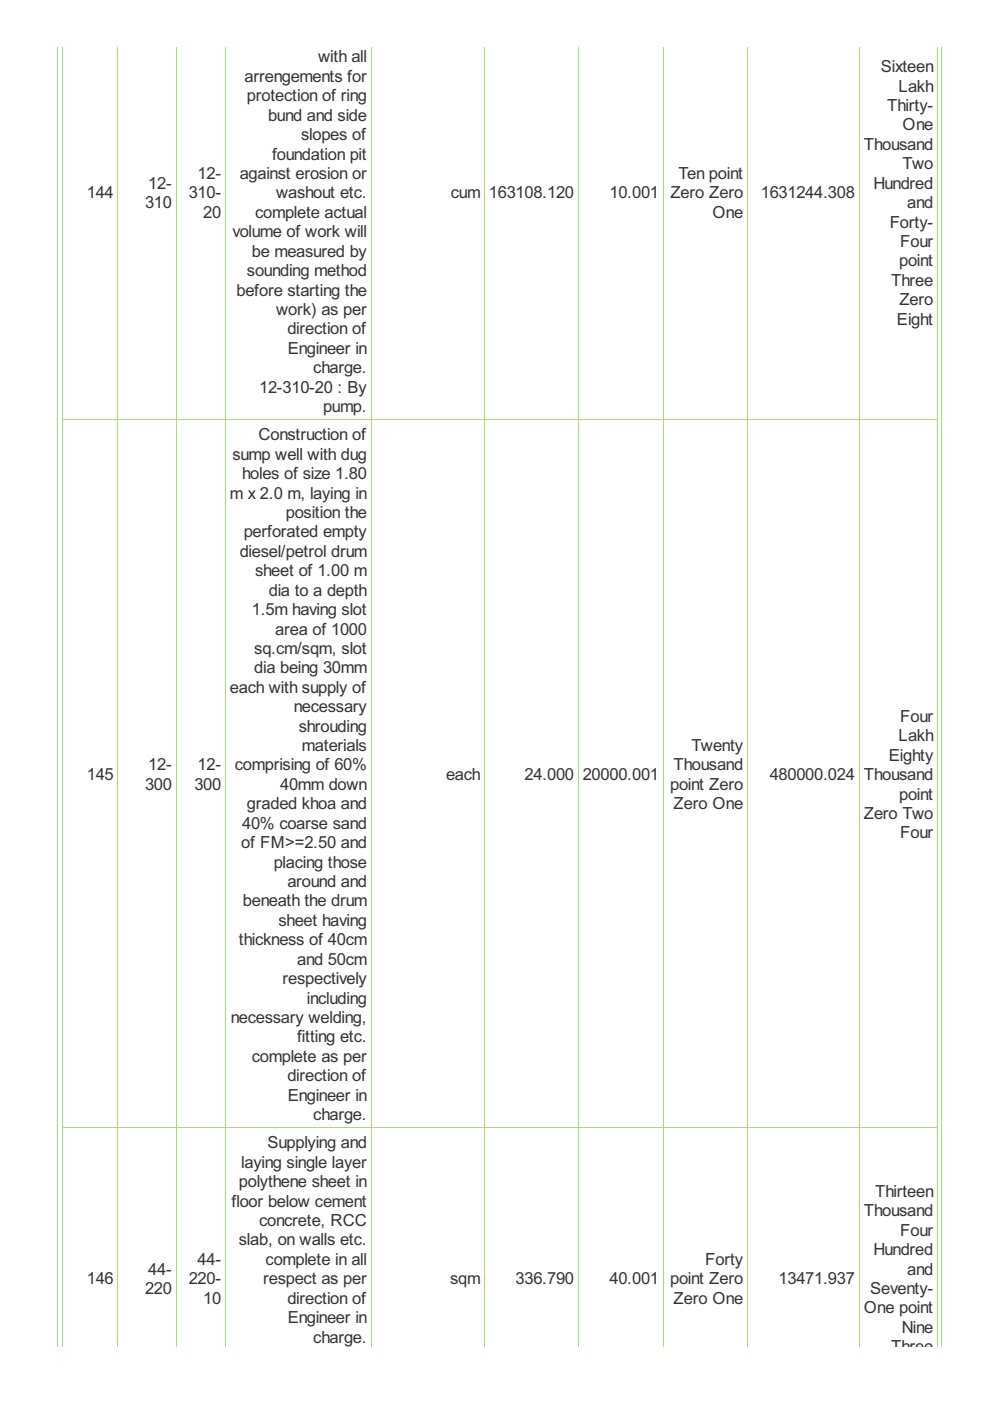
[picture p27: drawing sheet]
<svg xmlns="http://www.w3.org/2000/svg" width="210mm" height="297mm" viewBox="0 0 210 297" stroke-linecap="round" stroke-linejoin="round" font-family="sans-serif">
<defs><g id="words">
<g font-size="3.9" fill="#333">
<text x="51.8" y="17.4">arrengements for</text>
<text x="67.5" y="13.2">with all</text>
<text x="186.7" y="15.3">Sixteen</text>
<text x="52.4" y="21.5">protection of ring</text>
<text x="188.1" y="23.5">Thirty-</text>
<text x="190.5" y="19.4">Lakh</text>
<text x="56.8" y="25.6">bund and side</text>
<text x="63.9" y="29.7">slopes of</text>
<text x="191.4" y="27.7">One</text>
<text x="57.7" y="33.8">foundation pit</text>
<text x="183.1" y="31.8">Thousand</text>
<text x="191.4" y="35.9">Two</text>
<text x="31.4" y="40">12-</text>
<text x="41.9" y="38">12-</text>
<text x="50.8" y="38">against erosion or</text>
<text x="143.9" y="38">Ten point</text>
<text x="185.2" y="40">Hundred</text>
<text x="18.4" y="42.1">144</text>
<text x="30.7" y="44.1">310</text>
<text x="40" y="42.1">310-</text>
<text x="43.1" y="46.2">20</text>
<text x="54.1" y="46.2">complete actual</text>
<text x="58.5" y="42.1">washout etc.</text>
<text x="95.6" y="42.1">cum</text>
<text x="103.7" y="42.1">163108.120</text>
<text x="129.2" y="42.1">10.001</text>
<text x="142.1" y="42.1">Zero Zero</text>
<text x="151.1" y="46.2">One</text>
<text x="161.3" y="42.1">1631244.308</text>
<text x="192.4" y="44.1">and</text>
<text x="49.3" y="50.3">volume of work will</text>
<text x="188.6" y="48.2">Forty-</text>
<text x="190.9" y="52.4">Four</text>
<text x="52.4" y="58.5">sounding method</text>
<text x="53.4" y="54.4">be measured by</text>
<text x="190.6" y="56.5">point</text>
<text x="50.1" y="62.7">before starting the</text>
<text x="189" y="60.6">Three</text>
<text x="190.7" y="64.7">Zero</text>
<text x="58.5" y="66.8">work) as per</text>
<text x="60.9" y="70.9">direction of</text>
<text x="190.2" y="68.8">Eight</text>
<text x="61" y="75">Engineer in</text>
<text x="54.9" y="83.2">12-310-20 : By</text>
<text x="66.4" y="79.1">charge.</text>
<text x="68.5" y="87.4">pump.</text>
<text x="54.8" y="93.4">Construction of</text>
<text x="49.3" y="97.5">sump well with dug</text>
<text x="51.3" y="101.6">holes of size 1.80</text>
<text x="48.8" y="105.7">m x 2.0 m, laying in</text>
<text x="51.7" y="114">perforated empty</text>
<text x="60.6" y="109.8">position the</text>
<text x="50.8" y="118.1">diesel/petrol drum</text>
<text x="54.1" y="122.2">sheet of 1.00 m</text>
<text x="53.4" y="130.4">1.5m having slot</text>
<text x="57" y="126.3">dia to a depth</text>
<text x="58.4" y="134.5">area of 1000</text>
<text x="53.9" y="138.7">sq.cm/sqm, slot</text>
<text x="53.9" y="142.8">dia being 30mm</text>
<text x="48.8" y="146.9">each with supply of</text>
<text x="62.3" y="151">necessary</text>
<text x="63.3" y="155.1">shrouding</text>
<text x="190.9" y="153.1">Four</text>
<text x="64" y="159.2">materials</text>
<text x="146.6" y="159.2">Twenty</text>
<text x="188.5" y="161.3">Eighty</text>
<text x="190.5" y="157.2">Lakh</text>
<text x="18.4" y="165.4">145</text>
<text x="30.7" y="167.5">300</text>
<text x="31.4" y="163.4">12-</text>
<text x="41.2" y="167.5">300</text>
<text x="41.9" y="163.4">12-</text>
<text x="49.8" y="163.4">comprising of 60%</text>
<text x="59.4" y="167.5">40mm down</text>
<text x="94.6" y="165.4">each</text>
<text x="111.2" y="165.4">24.000</text>
<text x="123.6" y="165.4">20000.001</text>
<text x="142.1" y="167.5">point Zero</text>
<text x="142.8" y="163.4">Thousand</text>
<text x="163.2" y="165.4">480000.024</text>
<text x="183.1" y="165.4">Thousand</text>
<text x="52.4" y="171.6">graded khoa and</text>
<text x="142.8" y="171.6">Zero One</text>
<text x="183.1" y="173.7">Zero Two</text>
<text x="190.6" y="169.5">point</text>
<text x="51.2" y="179.8">of FM&gt;=2.50 and</text>
<text x="51.3" y="175.7">40% coarse sand</text>
<text x="190.9" y="177.8">Four</text>
<text x="58" y="183.9">placing those</text>
<text x="60.9" y="188.1">around and</text>
<text x="51.5" y="192.2">beneath the drum</text>
<text x="59.1" y="196.3">sheet having</text>
<text x="50.6" y="200.4">thickness of 40cm</text>
<text x="59.9" y="208.6">respectively</text>
<text x="63" y="204.5">and 50cm</text>
<text x="65.1" y="212.8">including</text>
<text x="48.9" y="216.9">necessary welding,</text>
<text x="63" y="221">fitting etc.</text>
<text x="53.4" y="225.1">complete as per</text>
<text x="60.9" y="229.2">direction of</text>
<text x="61" y="233.4">Engineer in</text>
<text x="66.4" y="237.5">charge.</text>
<text x="56.7" y="243.5">Supplying and</text>
<text x="50.6" y="251.7">polythene sheet in</text>
<text x="51.2" y="247.6">laying single layer</text>
<text x="49.1" y="255.8">floor below cement</text>
<text x="183.1" y="257.9">Thousand</text>
<text x="185.5" y="253.8">Thirteen</text>
<text x="54.9" y="259.9">concrete, RCC</text>
<text x="190.9" y="262">Four</text>
<text x="41.9" y="268.2">44-</text>
<text x="50.6" y="264.1">slab, on walls etc.</text>
<text x="56.3" y="268.2">complete in all</text>
<text x="149.5" y="268.2">Forty</text>
<text x="185.2" y="266.1">Hundred</text>
<text x="18.4" y="272.3">146</text>
<text x="30.7" y="274.4">220</text>
<text x="31.4" y="270.2">44-</text>
<text x="40" y="272.3">220-</text>
<text x="55.8" y="272.3">respect as per</text>
<text x="95.4" y="272.3">sqm</text>
<text x="109.3" y="272.3">336.790</text>
<text x="129.2" y="272.3">40.001</text>
<text x="142.1" y="272.3">point Zero</text>
<text x="165.1" y="272.3">13471.937</text>
<text x="184.5" y="274.4">Seventy-</text>
<text x="192.4" y="270.2">and</text>
<text x="43.1" y="276.4">10</text>
<text x="60.9" y="276.4">direction of</text>
<text x="61" y="280.5">Engineer in</text>
<text x="142.8" y="276.4">Zero One</text>
<text x="183.1" y="278.5">One point</text>
<text x="66.4" y="284.6">charge.</text>
<text x="189" y="286.7">Three</text>
<text x="191.2" y="282.6">Nine</text>
</g>
</g></defs>
<g fill="none" stroke="#a8da7f" stroke-width=".21">
<path d="M12.1 9.9v275.7M13.2 9.9v275.7M25 9.9v275.7M37.4 9.9v275.7M47.8 9.9v275.7M78.7 9.9v275.7M102.7 9.9v275.7M122.6 9.9v275.7M140.6 9.9v275.7M158.5 9.9v275.7M182.1 9.9v275.7M198.8 9.9v275.7"/>
<path d="M199.6 9.9v275.7M13.1 89h185.8M13.1 239.1h185.8"/>
</g>
<use href="#words"/>
</svg>
